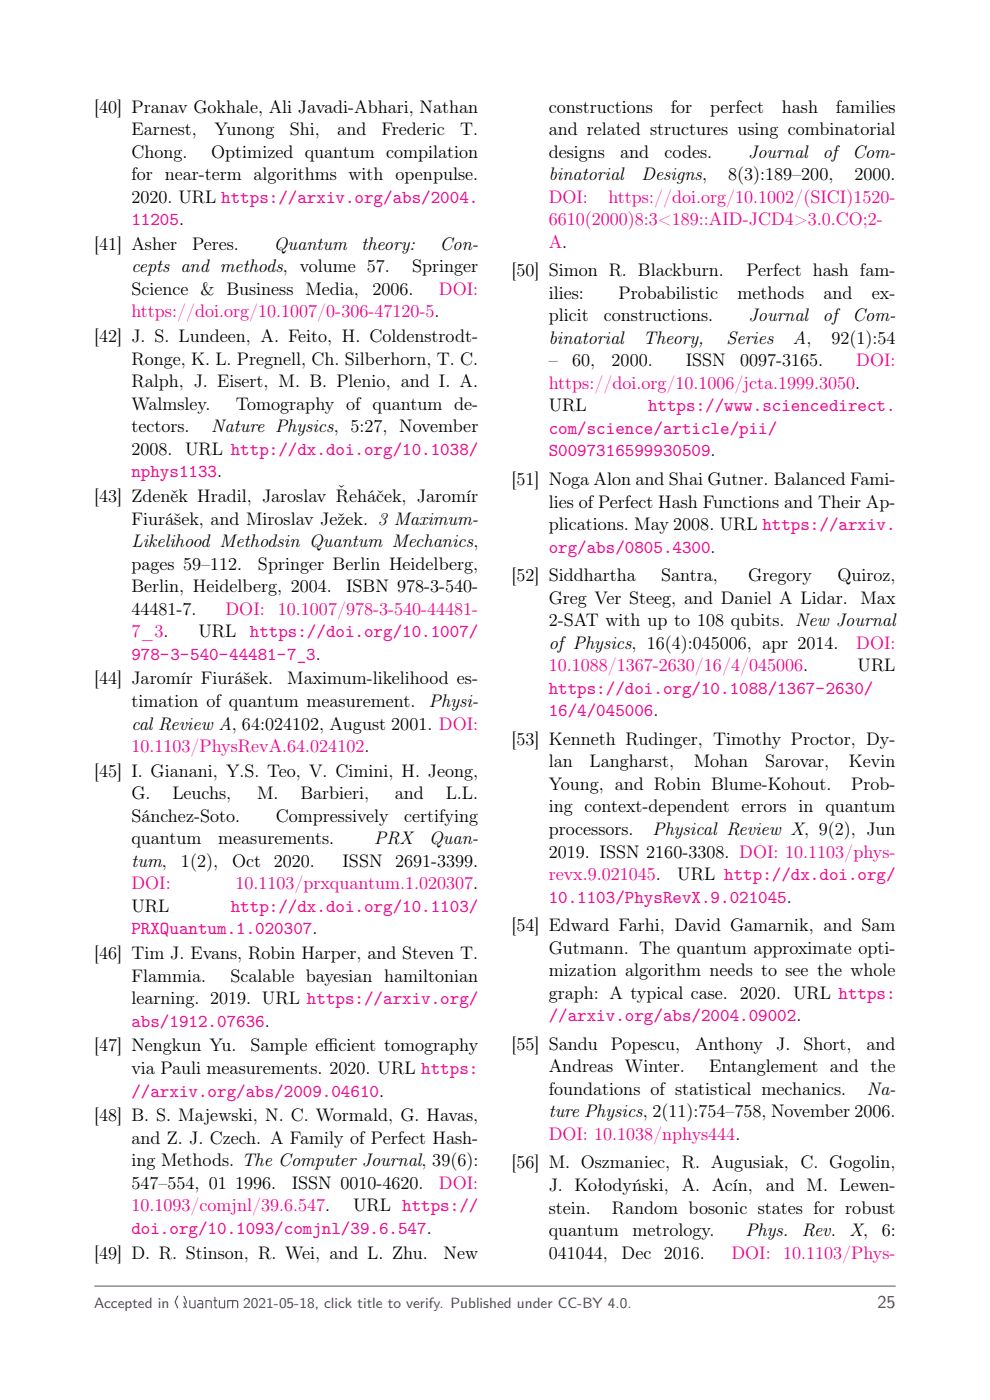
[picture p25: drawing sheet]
<svg xmlns="http://www.w3.org/2000/svg" width="210mm" height="297mm" viewBox="0 0 210 297" stroke-linecap="round" stroke-linejoin="round" font-family="sans-serif">
<defs><g id="words">
<g font-size="3.8">
<text x="20" y="23.9">[40] Pranav Gokhale, Ali Javadi-Abhari, Nathan</text>
<text x="116.4" y="23.9">constructions</text>
<text x="142.3" y="23.9">for</text>
<text x="150.6" y="23.9">perfect</text>
<text x="165.9" y="23.9">hash</text>
<text x="177.3" y="23.9">families</text>
<text x="27.9" y="28.6">Earnest,</text>
<text x="45.5" y="28.6">Yunong</text>
<text x="61.5" y="28.6">Shi,</text>
<text x="71.6" y="28.6">and</text>
<text x="80.9" y="28.6">Frederic</text>
<text x="97.6" y="28.6">T.</text>
<text x="116.4" y="28.6">and related structures using combinatorial</text>
<text x="27.9" y="33.4">Chong.</text>
<text x="44.8" y="33.4">Optimized quantum compilation</text>
<text x="116.4" y="33.4">designs</text>
<text x="131.6" y="33.4">and</text>
<text x="141" y="33.4">codes.</text>
<text x="158.7" y="33.4">Journal</text>
<text x="174.5" y="33.4">of Com-</text>
<text x="27.9" y="38.2">for near-term algorithms with openpulse.</text>
<text x="116.4" y="38.2">binatorial</text>
<text x="136.1" y="38.2">Designs,</text>
<text x="154.5" y="38.2">8(3):189–200,</text>
<text x="181.3" y="38.2">2000.</text>
<text x="27.9" y="43">2020. URL https://arxiv.org/abs/2004.</text>
<text x="20" y="53">[41] Asher</text>
<text x="40.7" y="53">Peres.</text>
<text x="58.1" y="53">Quantum</text>
<text x="76.7" y="53">theory:</text>
<text x="93.3" y="53">Con-</text>
<text x="27.9" y="57.8">cepts and methods, volume 57.</text>
<text x="87.4" y="57.8">Springer</text>
<text x="108.5" y="58.6">[50] Simon R. Blackburn.</text>
<text x="158.4" y="58.6">Perfect hash fam-</text>
<text x="27.9" y="62.6">Science &amp; Business Media,</text>
<text x="79" y="62.6">2006.</text>
<text x="116.4" y="63.4">ilies:</text>
<text x="131.2" y="63.4">Probabilistic</text>
<text x="156.4" y="63.4">methods</text>
<text x="174.7" y="63.4">and</text>
<text x="185" y="63.4">ex-</text>
<text x="116.4" y="68.2">plicit</text>
<text x="128.1" y="68.2">constructions.</text>
<text x="158.8" y="68.2">Journal</text>
<text x="174.6" y="68.2">of Com-</text>
<text x="20" y="72.6">[42] J. S. Lundeen, A. Feito, H. Coldenstrodt-</text>
<text x="27.9" y="77.4">Ronge, K. L. Pregnell, Ch. Silberhorn, T. C.</text>
<text x="116.4" y="77.7">–</text>
<text x="116.4" y="72.9">binatorial</text>
<text x="121.4" y="77.7">60,</text>
<text x="129.7" y="77.7">2000.</text>
<text x="136.5" y="72.9">Theory,</text>
<text x="145.5" y="77.7">ISSN</text>
<text x="154.1" y="72.9">Series</text>
<text x="157" y="77.7">0097-3165.</text>
<text x="168.2" y="72.9">A,</text>
<text x="176.4" y="72.9">92(1):54</text>
<text x="27.9" y="82.1">Ralph, J. Eisert, M. B. Plenio, and I. A.</text>
<text x="27.9" y="86.9">Walmsley.</text>
<text x="50" y="86.9">Tomography of quantum de-</text>
<text x="116.4" y="87.3">URL</text>
<text x="27.9" y="91.7">tectors.</text>
<text x="44.8" y="91.7">Nature Physics, 5:27, November</text>
<text x="27.9" y="96.5">2008. URL http://dx.doi.org/10.1038/</text>
<text x="20" y="106.5">[43] Zdeněk Hradil, Jaroslav Řeháček, Jaromír</text>
<text x="108.5" y="102.9">[51] Noga Alon and Shai Gutner. Balanced Fami-</text>
<text x="116.4" y="107.7">lies of Perfect Hash Functions and Their Ap-</text>
<text x="27.9" y="111.3">Fiurášek, and Miroslav Ježek. 3 Maximum-</text>
<text x="116.4" y="112.5">plications. May 2008. URL https://arxiv.</text>
<text x="27.9" y="116.1">Likelihood Methodsin Quantum Mechanics,</text>
<text x="27.9" y="120.8">pages 59–112.</text>
<text x="27.9" y="125.6">Berlin, Heidelberg, 2004.</text>
<text x="54.7" y="120.8">Springer Berlin Heidelberg,</text>
<text x="73.4" y="125.6">ISBN 978-3-540-</text>
<text x="108.5" y="123.3">[52] Siddhartha</text>
<text x="140.3" y="123.3">Santra,</text>
<text x="158.7" y="123.3">Gregory</text>
<text x="177.6" y="123.3">Quiroz,</text>
<text x="27.9" y="130.4">44481-7.</text>
<text x="116.4" y="128.1">Greg Ver Steeg, and Daniel A Lidar.</text>
<text x="182.5" y="128.1">Max</text>
<text x="42.1" y="135.2">URL</text>
<text x="116.4" y="132.8">2-SAT with up to 108 qubits. New Journal</text>
<text x="116.4" y="137.6">of Physics, 16(4):045006, apr 2014.</text>
<text x="181.9" y="142.4">URL</text>
<text x="20" y="145.2">[44] Jaromír Fiurášek.</text>
<text x="27.9" y="150">timation of quantum measurement.</text>
<text x="60.9" y="145.2">Maximum-likelihood es-</text>
<text x="91" y="150">Physi-</text>
<text x="27.9" y="154.8">cal Review A, 64:024102, August 2001. DOI:</text>
<text x="108.5" y="158">[53] Kenneth Rudinger, Timothy Proctor, Dy-</text>
<text x="20" y="164.8">[45] I. Gianani, Y.S. Teo, V. Cimini, H. Jeong,</text>
<text x="116.4" y="162.8">lan</text>
<text x="116.4" y="167.6">Young, and Robin Blume-Kohout.</text>
<text x="125.1" y="162.8">Langharst,</text>
<text x="147.2" y="162.8">Mohan</text>
<text x="162.3" y="162.8">Sarovar,</text>
<text x="180.1" y="162.8">Kevin</text>
<text x="180.6" y="167.6">Prob-</text>
<text x="27.9" y="169.6">G.</text>
<text x="36.6" y="169.6">Leuchs,</text>
<text x="54.5" y="169.6">M.</text>
<text x="63.7" y="169.6">Barbieri,</text>
<text x="83.8" y="169.6">and</text>
<text x="94.5" y="169.6">L.L.</text>
<text x="116.4" y="172.4">ing context-dependent errors in quantum</text>
<text x="27.9" y="174.3">Sánchez-Soto.</text>
<text x="27.9" y="179.1">quantum</text>
<text x="46.3" y="179.1">measurements.</text>
<text x="58.5" y="174.3">Compressively</text>
<text x="79.4" y="179.1">PRX</text>
<text x="85.7" y="174.3">certifying</text>
<text x="91" y="179.1">Quan-</text>
<text x="116.4" y="177.1">processors.</text>
<text x="138.4" y="177.1">Physical Review X, 9(2), Jun</text>
<text x="27.9" y="183.9">tum,</text>
<text x="38.4" y="183.9">1(2),</text>
<text x="49.3" y="183.9">Oct 2020.</text>
<text x="72.7" y="183.9">ISSN 2691-3399.</text>
<text x="116.4" y="181.9">2019. ISSN 2160-3308. DOI: 10.1103/phys-</text>
<text x="143.7" y="186.7">URL http://dx.doi.org/</text>
<text x="27.9" y="193.5">URL</text>
<text x="108.5" y="197.5">[54] Edward Farhi, David Gamarnik, and Sam</text>
<text x="20" y="203.5">[46] Tim J. Evans, Robin Harper, and Steven T.</text>
<text x="116.4" y="202.3">Gutmann. The quantum approximate opti-</text>
<text x="27.9" y="208.3">Flammia.</text>
<text x="48.9" y="208.3">Scalable bayesian hamiltonian</text>
<text x="116.4" y="207.1">mization algorithm needs to see the whole</text>
<text x="27.9" y="213">learning. 2019. URL https://arxiv.org/</text>
<text x="116.4" y="211.9">graph: A typical case. 2020. URL https:</text>
<text x="20" y="223.1">[47] Nengkun Yu.</text>
<text x="27.9" y="227.8">via Pauli measurements. 2020. URL https:</text>
<text x="53.1" y="223.1">Sample ef</text>
<text x="68.6" y="223.1">f</text>
<text x="68.6" y="223.1">icient tomography</text>
<text x="108.5" y="222.7">[55] Sandu</text>
<text x="116.4" y="227.5">Andreas Winter.</text>
<text x="129.6" y="222.7">Popescu,</text>
<text x="147.4" y="222.7">Anthony</text>
<text x="150.4" y="227.5">Entanglement and the</text>
<text x="164.7" y="222.7">J.</text>
<text x="170.5" y="222.7">Short,</text>
<text x="183.8" y="222.7">and</text>
<text x="116.4" y="232.3">foundations of statistical mechanics.</text>
<text x="183.8" y="232.3">Na-</text>
<text x="20" y="237.9">[48] B. S. Majewski, N. C. Wormald, G. Havas,</text>
<text x="116.4" y="237">ture Physics, 2(11):754–758, November 2006.</text>
<text x="27.9" y="242.6">and Z. J. Czech. A Family of Perfect Hash-</text>
<text x="27.9" y="247.4">ing Methods. The Computer Journal, 39(6):</text>
<text x="108.5" y="247.9">[56] M. Oszmaniec, R. Augusiak, C. Gogolin,</text>
<text x="27.9" y="252.2">547–554, 01 1996.</text>
<text x="61.9" y="252.2">ISSN 0010-4620.</text>
<text x="74.9" y="257">URL https://</text>
<text x="116.4" y="252.7">J. Kołodyński,</text>
<text x="116.4" y="257.4">stein.</text>
<text x="129.8" y="257.4">Random bosonic states for robust</text>
<text x="144.6" y="252.7">A. Acín,</text>
<text x="162.5" y="252.7">and M. Lewen-</text>
<text x="116.4" y="262.2">quantum</text>
<text x="134.2" y="262.2">metrology.</text>
<text x="158.1" y="262.2">Phys.</text>
<text x="170.1" y="262.2">Rev.</text>
<text x="180.2" y="262.2">X,</text>
<text x="187" y="262.2">6:</text>
<text x="20" y="267">[49] D. R. Stinson, R. Wei, and L. Zhu.</text>
<text x="94.1" y="267">New</text>
<text x="116.4" y="267">041044,</text>
<text x="131.9" y="267">Dec 2016.</text>
</g>
<g font-size="3.8" fill="#ed028c">
<text x="27.9" y="47.8">11205.</text>
<text x="116.4" y="43">DOI:</text>
<text x="116.4" y="47.8">6610(2000)8:3&lt;189::AID-JCD4&gt;3.0.CO;2-</text>
<text x="129.1" y="43">https://doi.org/10.1002/(SICI)1520-</text>
<text x="116.4" y="52.5">A.</text>
<text x="93.1" y="62.6">DOI:</text>
<text x="27.9" y="67.3">https://doi.org/10.1007/0-306-47120-5.</text>
<text x="181.6" y="77.7">DOI:</text>
<text x="116.4" y="82.5">https://doi.org/10.1006/jcta.1999.3050.</text>
<text x="137.5" y="87.3">https://www.sciencedirect.</text>
<text x="116.4" y="92.1">com/science/article/pii/</text>
<text x="27.9" y="101.3">nphys1133.</text>
<text x="116.4" y="96.8">S0097316599930509.</text>
<text x="116.4" y="117.2">org/abs/0805.4300.</text>
<text x="47.8" y="130.4">DOI:</text>
<text x="59" y="130.4">10.1007/978-3-540-44481-</text>
<text x="27.9" y="135.2">7_3.</text>
<text x="53" y="135.2">https://doi.org/10.1007/</text>
<text x="181.6" y="137.6">DOI:</text>
<text x="27.9" y="140">978-3-540-44481-7_3.</text>
<text x="116.4" y="142.4">10.1088/1367-2630/16/4/045006.</text>
<text x="116.4" y="147.2">https://doi.org/10.1088/1367-2630/</text>
<text x="116.4" y="152">16/4/045006.</text>
<text x="27.9" y="159.5">10.1103/PhysRevA.64.024102.</text>
<text x="27.9" y="188.7">DOI:</text>
<text x="49.9" y="188.7">10.1103/prxquantum.1.020307.</text>
<text x="116.4" y="186.7">revx.9.021045.</text>
<text x="116.4" y="191.5">10.1103/PhysRevX.9.021045.</text>
<text x="49" y="193.5">http://dx.doi.org/10.1103/</text>
<text x="27.9" y="198.2">PRXQuantum.1.020307.</text>
<text x="27.9" y="217.8">abs/1912.07636.</text>
<text x="116.4" y="216.7">//arxiv.org/abs/2004.09002.</text>
<text x="27.9" y="232.6">//arxiv.org/abs/2009.04610.</text>
<text x="116.4" y="241.8">DOI: 10.1038/nphys444.</text>
<text x="27.9" y="257">10.1093/comjnl/39.6.547.</text>
<text x="93.1" y="252.2">DOI:</text>
<text x="27.9" y="261.8">doi.org/10.1093/comjnl/39.6.547.</text>
<text x="155.2" y="267">DOI: 10.1103/Phys-</text>
</g>
<g font-size="3.8" fill="#53257f">
<text x="37" y="277.5">Quantum</text>
<text x="186.2" y="277.5">25</text>
</g>
<g font-size="3.2" fill="#53257f">
<text x="20" y="277.5">Accepted in</text>
<text x="51.6" y="277.5">2021-05-18, click title to verify. Published under CC-BY 4.0.</text>
</g>
</g></defs>
<path d="M20 272.8h170" fill="none" stroke="#555" stroke-width=".21"/>
<use href="#words"/>
</svg>
